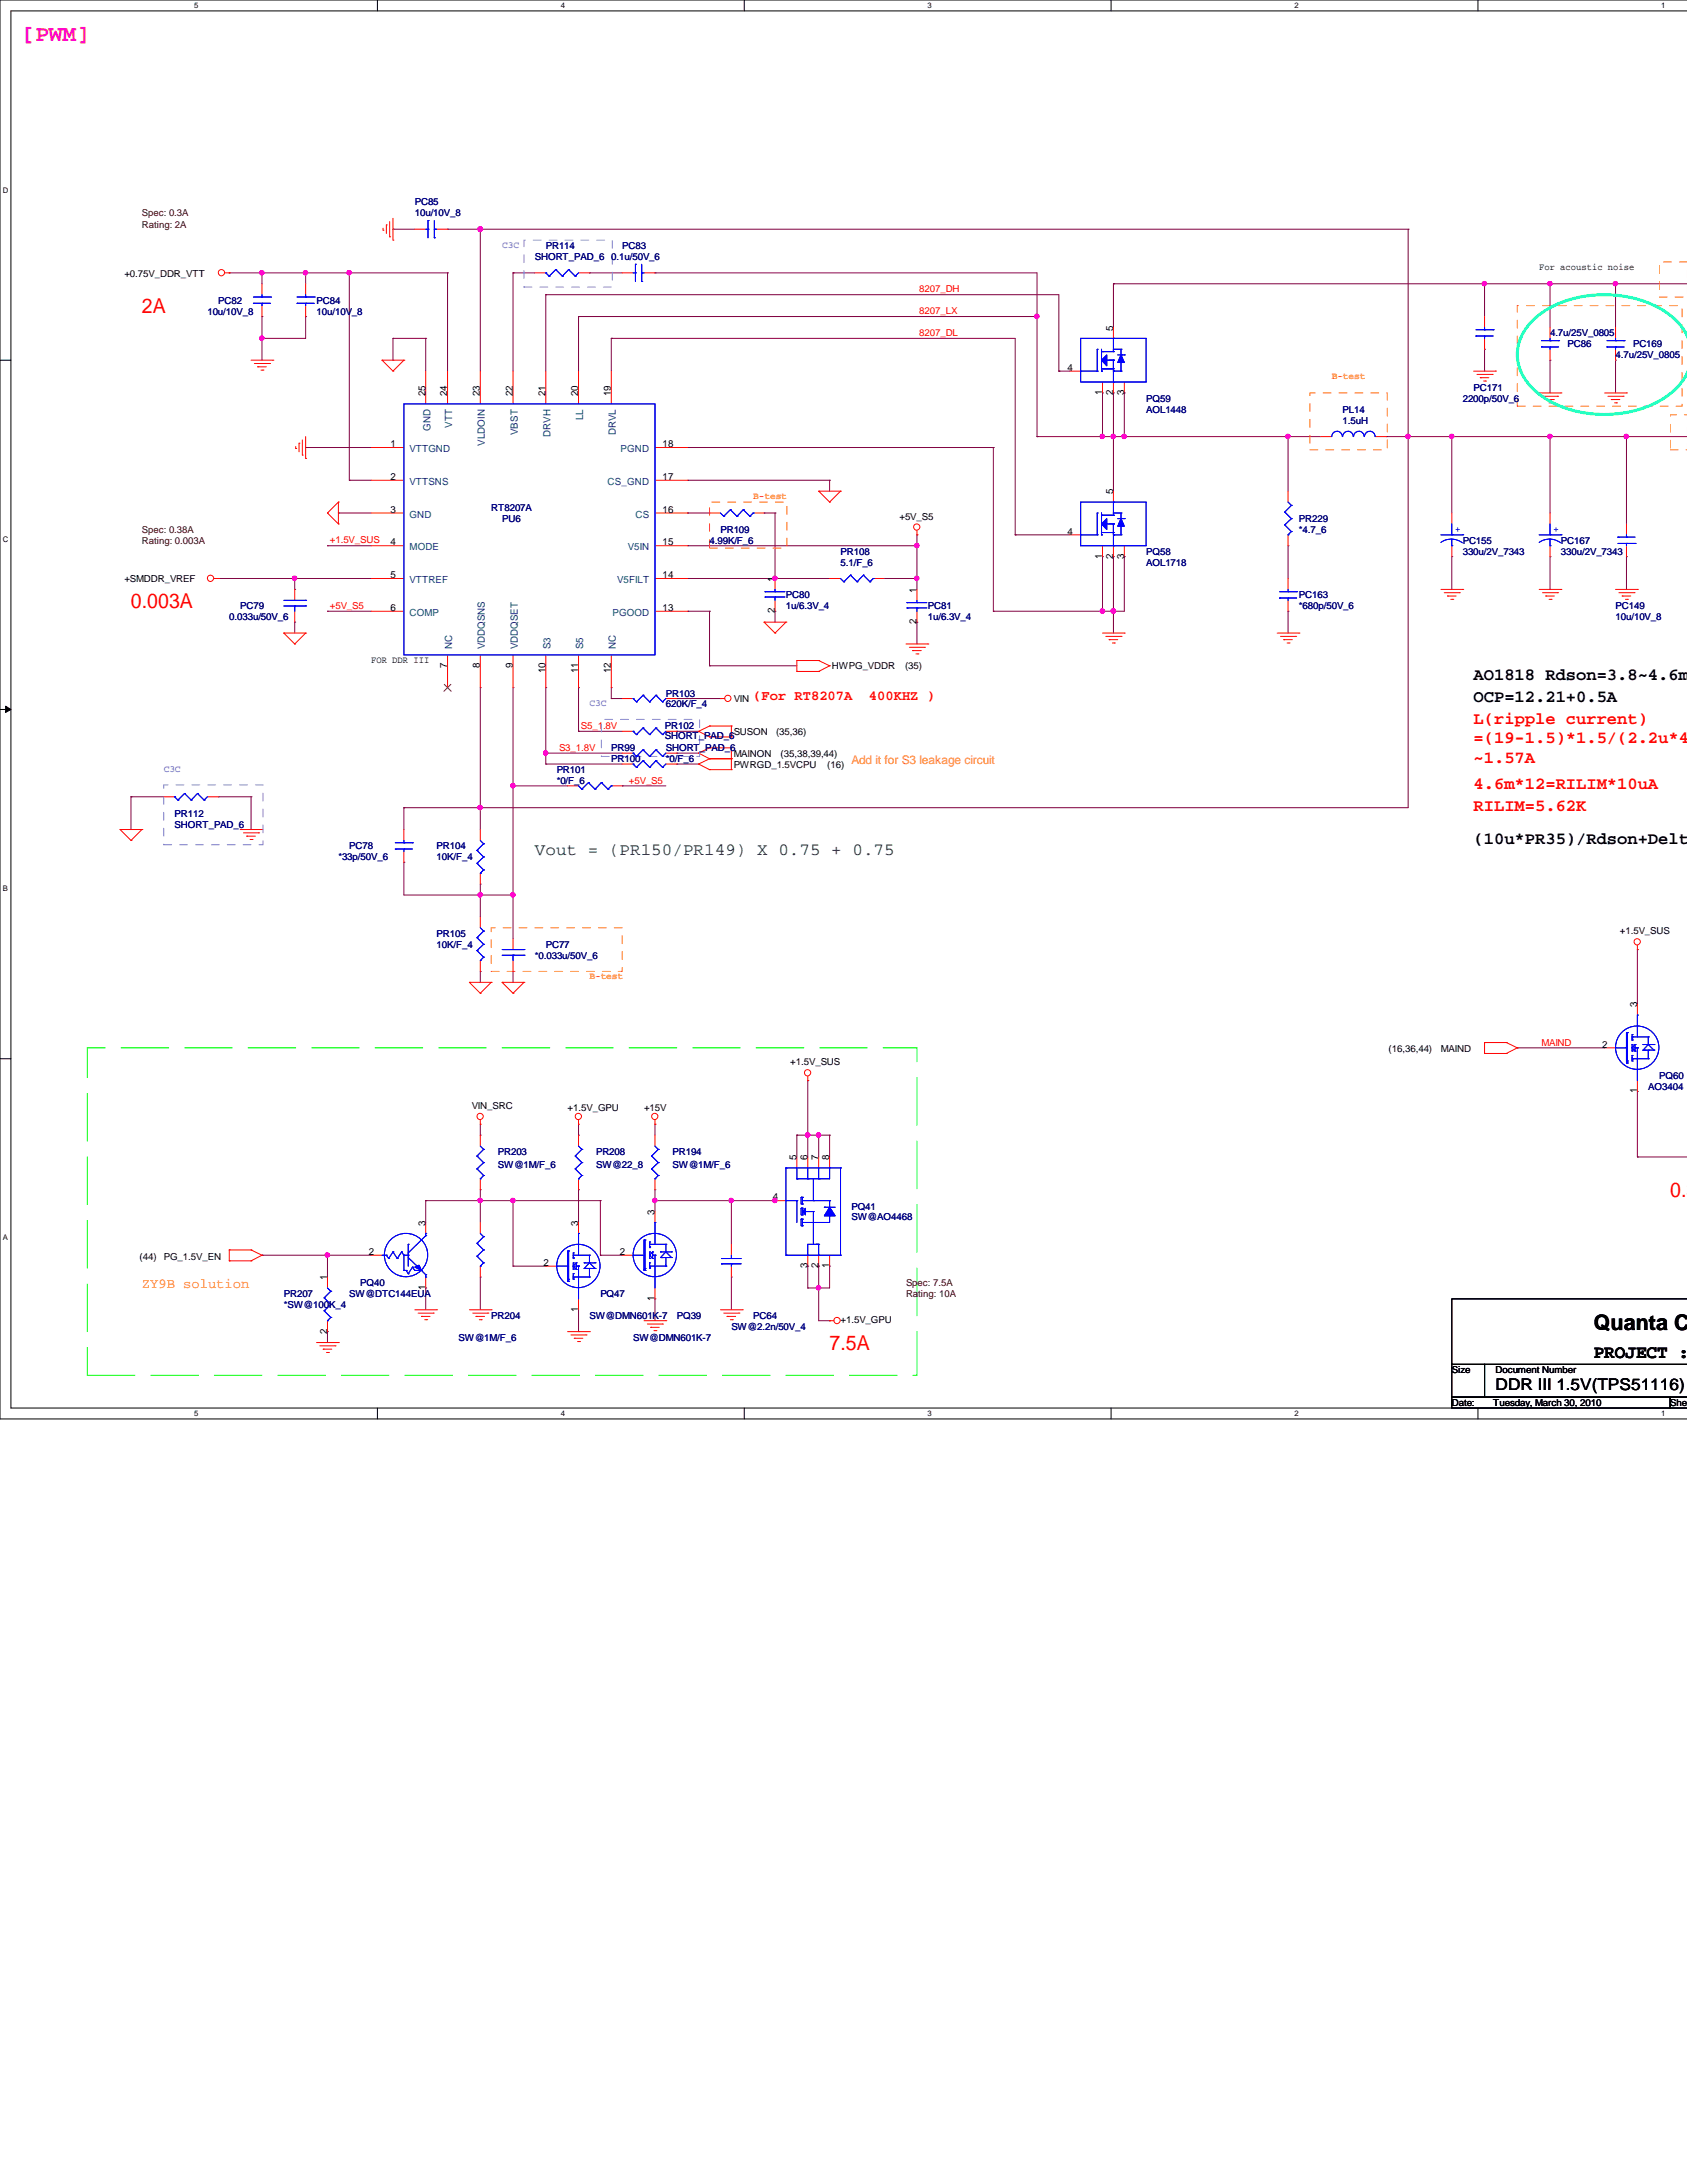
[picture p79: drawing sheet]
<svg xmlns="http://www.w3.org/2000/svg" width="216mm" height="279mm" viewBox="0 0 216 279" stroke-linecap="round" stroke-linejoin="round" font-family="sans-serif">
<defs><g id="words">
<text font-size="2.9" fill="#ff0080" x="2.8" y="5.2">[PWM]</text>
<text font-size="2.8" x="204" y="170.2">Quanta Co</text>
<g font-size="2.6" fill="#f00">
<text x="18.2" y="40.1">2A</text>
<text x="16.8" y="77.8">0.003A</text>
<text x="213.7" y="153.2">0.3</text>
<text x="106.2" y="172.8">7.5A</text>
</g>
<text font-size="2.4" x="204" y="173.8">PROJECT :</text>
<g font-size="2.2">
<text x="188.6" y="87">AO1818 Rdson=3.8~4.6mO</text>
<text x="188.6" y="89.8">OCP=12.21+0.5A</text>
<text x="188.6" y="108">(10u*PR35)/Rdson+Delta</text>
</g>
<g font-size="2.2" fill="#f00">
<text x="188.6" y="92.6">L(ripple current)</text>
<text x="188.6" y="95.1">=(19-1.5)*1.5/(2.2u*40</text>
<text x="188.6" y="101">4.6m*12=RILIM*10uA</text>
<text x="188.6" y="97.6">~1.57A</text>
<text x="188.6" y="103.8">RILIM=5.62K</text>
</g>
<text font-size="2.2" fill="#008000" x="68.5" y="109.4">Vout = (PR150/PR149) X 0.75 + 0.75</text>
<text font-size="2.1" x="191.4" y="177.9">DDR III 1.5V(TPS51116)</text>
<g font-size="1.8" fill="#f00">
<text x="96.4" y="89.5">(For RT8207A</text>
<text x="111.2" y="89.5">400KHZ )</text>
</g>
<text font-size="1.8" fill="#ff8000" x="18.2" y="164.8">ZY9B solution</text>
<text font-size="1.5" fill="#ff8000" x="109" y="97.8">Add it for S3 leakage circuit</text>
<g font-size="1.3">
<text x="136.6" y="47.5">4</text>
<text x="142.5" y="42.3" transform="rotate(-90 142.5 42.3)">5</text>
<text x="54.4" y="50.7" transform="rotate(-90 54.4 50.7)">25</text>
<text x="57.2" y="50.7" transform="rotate(-90 57.2 50.7)">24</text>
<text x="61.4" y="50.7" transform="rotate(-90 61.4 50.7)">23</text>
<text x="65.6" y="50.7" transform="rotate(-90 65.6 50.7)">22</text>
<text x="69.8" y="50.7" transform="rotate(-90 69.8 50.7)">21</text>
<text x="74" y="50.7" transform="rotate(-90 74 50.7)">20</text>
<text x="78.2" y="50.7" transform="rotate(-90 78.2 50.7)">19</text>
<text x="141.1" y="50.5" transform="rotate(-90 141.1 50.5)">1</text>
<text x="142.5" y="50.5" transform="rotate(-90 142.5 50.5)">2</text>
<text x="143.8" y="50.5" transform="rotate(-90 143.8 50.5)">3</text>
<text x="50" y="57.2">1</text>
<text x="84.8" y="57.2">18</text>
<text x="50" y="61.4">2</text>
<text x="50" y="65.6">3</text>
<text x="84.8" y="65.6">16</text>
<text x="84.8" y="61.4">17</text>
<text x="142.5" y="63.3" transform="rotate(-90 142.5 63.3)">5</text>
<text x="50" y="69.8">4</text>
<text x="84.8" y="69.8">15</text>
<text x="136.6" y="68.4">4</text>
<text x="141.1" y="71.5" transform="rotate(-90 141.1 71.5)">1</text>
<text x="142.5" y="71.5" transform="rotate(-90 142.5 71.5)">2</text>
<text x="143.8" y="71.5" transform="rotate(-90 143.8 71.5)">3</text>
<text x="50" y="74">5</text>
<text x="84.8" y="74">14</text>
<text x="99.1" y="74.5" transform="rotate(-90 99.1 74.5)">1</text>
<text x="117.3" y="75.9" transform="rotate(-90 117.3 75.9)">1</text>
<text x="50" y="78.2">6</text>
<text x="84.8" y="78.2">13</text>
<text x="99.1" y="78.5" transform="rotate(-90 99.1 78.5)">2</text>
<text x="117.3" y="79.9" transform="rotate(-90 117.3 79.9)">2</text>
<text x="57.2" y="85.5" transform="rotate(-90 57.2 85.5)">7</text>
<text x="61.4" y="85.5" transform="rotate(-90 61.4 85.5)">8</text>
<text x="65.6" y="85.5" transform="rotate(-90 65.6 85.5)">9</text>
<text x="69.8" y="86.1" transform="rotate(-90 69.8 86.1)">10</text>
<text x="74" y="86.1" transform="rotate(-90 74 86.1)">11</text>
<text x="78.2" y="86.1" transform="rotate(-90 78.2 86.1)">12</text>
<text x="209.5" y="128.9" transform="rotate(-90 209.5 128.9)">3</text>
<text x="205.1" y="134.1">2</text>
<text x="209.5" y="140" transform="rotate(-90 209.5 140)">1</text>
<text x="101.9" y="148.5" transform="rotate(-90 101.9 148.5)">5</text>
<text x="103.3" y="148.5" transform="rotate(-90 103.3 148.5)">6</text>
<text x="104.7" y="148.5" transform="rotate(-90 104.7 148.5)">7</text>
<text x="106.1" y="148.5" transform="rotate(-90 106.1 148.5)">8</text>
<text x="83.8" y="155.5" transform="rotate(-90 83.8 155.5)">3</text>
<text x="98.9" y="153.6">4</text>
<text x="47.2" y="160.6">2</text>
<text x="54.4" y="156.9" transform="rotate(-90 54.4 156.9)">3</text>
<text x="74" y="156.9" transform="rotate(-90 74 156.9)">3</text>
<text x="79.3" y="160.6">2</text>
<text x="41.9" y="163.9" transform="rotate(-90 41.9 163.9)">1</text>
<text x="54.4" y="165.1" transform="rotate(-90 54.4 165.1)">1</text>
<text x="69.6" y="162">2</text>
<text x="74" y="167.9" transform="rotate(-90 74 167.9)">1</text>
<text x="83.8" y="166.5" transform="rotate(-90 83.8 166.5)">1</text>
<text x="103.3" y="162.3" transform="rotate(-90 103.3 162.3)">3</text>
<text x="104.7" y="162.3" transform="rotate(-90 104.7 162.3)">2</text>
<text x="106.1" y="162.3" transform="rotate(-90 106.1 162.3)">1</text>
<text x="41.9" y="170.7" transform="rotate(-90 41.9 170.7)">2</text>
</g>
<g font-size="1.3" fill="#004080">
<text x="74.6" y="53.8" transform="rotate(-90 74.6 53.8)">LL</text>
<text x="52.4" y="57.9">VTTGND</text>
<text x="55.1" y="55.2" transform="rotate(-90 55.1 55.2)">GND</text>
<text x="57.9" y="54.8" transform="rotate(-90 57.9 54.8)">VTT</text>
<text x="62.1" y="57" transform="rotate(-90 62.1 57)">VLDOIN</text>
<text x="66.3" y="55.7" transform="rotate(-90 66.3 55.7)">VBST</text>
<text x="70.4" y="55.9" transform="rotate(-90 70.4 55.9)">DRVH</text>
<text x="78.8" y="55.7" transform="rotate(-90 78.8 55.7)">DRVL</text>
<text x="79.4" y="57.9">PGND</text>
<text x="52.4" y="62.1">VTTSNS</text>
<text x="77.8" y="62.1">CS_GND</text>
<text x="52.4" y="66.3">GND</text>
<text x="52.4" y="70.4">MODE</text>
<text x="80.3" y="70.4">V5IN</text>
<text x="81.3" y="66.3">CS</text>
<text x="52.4" y="74.6">VTTREF</text>
<text x="79" y="74.6">V5FILT</text>
<text x="52.4" y="78.8">COMP</text>
<text x="57.9" y="83.1" transform="rotate(-90 57.9 83.1)">NC</text>
<text x="62.1" y="83.1" transform="rotate(-90 62.1 83.1)">VDDQSNS</text>
<text x="66.3" y="83.1" transform="rotate(-90 66.3 83.1)">VDDQSET</text>
<text x="70.4" y="83.1" transform="rotate(-90 70.4 83.1)">S3</text>
<text x="74.6" y="83.1" transform="rotate(-90 74.6 83.1)">S5</text>
<text x="78.4" y="78.8">PGOOD</text>
<text x="78.8" y="83.1" transform="rotate(-90 78.8 83.1)">NC</text>
</g>
<g font-size="1.2" fill="#400000">
<text x="18.2" y="27.7">Spec: 0.3A</text>
<text x="18.2" y="29.1">Rating: 2A</text>
<text x="18.2" y="68.2">Spec: 0.38A</text>
<text x="18.2" y="69.6">Rating: 0.003A</text>
<text x="116" y="164.6">Spec: 7.5A</text>
<text x="116" y="166">Rating: 10A</text>
</g>
<g font-size="1.2" fill="#000080">
<text x="53.1" y="26.3">PC85</text>
<text x="53.1" y="27.7">10u/10V_8</text>
<text x="68.5" y="33.3">SHORT_PAD_6</text>
<text x="69.8" y="31.9">PR114</text>
<text x="78.2" y="33.3">0.1u/50V_6</text>
<text x="79.6" y="31.9">PC83</text>
<text x="26.5" y="40.3">10u/10V_8</text>
<text x="27.9" y="38.9">PC82</text>
<text x="40.5" y="38.9">PC84</text>
<text x="40.5" y="40.3">10u/10V_8</text>
<text x="198.4" y="43.1">4.7u/25V_0805</text>
<text x="200.6" y="44.5">PC86</text>
<text x="206.8" y="45.8">4.7u/25V_0805</text>
<text x="209" y="44.5">PC169</text>
<text x="146.7" y="51.4">PQ59</text>
<text x="146.7" y="52.8">AOL1448</text>
<text x="171.8" y="52.8">PL14</text>
<text x="187.2" y="51.4">2200p/50V_6</text>
<text x="188.6" y="50">PC171</text>
<text x="171.8" y="54.2">1.5uH</text>
<text x="62.9" y="65.4">RT8207A</text>
<text x="64.3" y="66.8">PU6</text>
<text x="90.8" y="69.6">4.99K/F_6</text>
<text x="92.2" y="68.2">PR109</text>
<text x="107.6" y="71">PR108</text>
<text x="146.7" y="71">PQ58</text>
<text x="166.2" y="66.8">PR229</text>
<text x="166.2" y="68.2">*4.7_6</text>
<text x="187.2" y="69.6">PC155</text>
<text x="187.2" y="71">330u/2V_7343</text>
<text x="199.8" y="69.6">PC167</text>
<text x="199.8" y="71">330u/2V_7343</text>
<text x="30.7" y="78">PC79</text>
<text x="100.6" y="76.6">PC80</text>
<text x="100.6" y="78">1u/6.3V_4</text>
<text x="107.6" y="72.4">5.1/F_6</text>
<text x="118.7" y="78">PC81</text>
<text x="146.7" y="72.4">AOL1718</text>
<text x="166.2" y="76.6">PC163</text>
<text x="166.2" y="78">*680p/50V_6</text>
<text x="206.8" y="78">PC149</text>
<text x="29.3" y="79.4">0.033u/50V_6</text>
<text x="118.7" y="79.4">1u/6.3V_4</text>
<text x="206.8" y="79.4">10u/10V_8</text>
<text x="85.2" y="89.2">PR103</text>
<text x="85.1" y="93.3">PR102</text>
<text x="85.1" y="94.6">SHORT_PAD_6</text>
<text x="85.2" y="90.6">620K/F_4</text>
<text x="71.2" y="98.9">PR101</text>
<text x="71.2" y="100.3">*0/F_6</text>
<text x="78.2" y="97.5">PR100</text>
<text x="78.2" y="96.1">PR99</text>
<text x="85.2" y="97.5">*0/F_6</text>
<text x="85.2" y="96.1">SHORT_PAD_6</text>
<text x="22.4" y="104.5">PR112</text>
<text x="22.4" y="105.9">SHORT_PAD_6</text>
<text x="43.3" y="110.1">*33p/50V_6</text>
<text x="44.7" y="108.7">PC78</text>
<text x="55.9" y="108.7">PR104</text>
<text x="55.9" y="110.1">10K/F_4</text>
<text x="55.9" y="119.9">PR105</text>
<text x="55.9" y="121.3">10K/F_4</text>
<text x="68.5" y="122.7">*0.033u/50V_6</text>
<text x="69.8" y="121.3">PC77</text>
<text x="210.9" y="139.4">AO3404</text>
<text x="212.3" y="138">PQ60</text>
<text x="63.7" y="147.8">PR203</text>
<text x="63.7" y="149.5">SW@1M/F_6</text>
<text x="76.3" y="147.8">PR208</text>
<text x="76.3" y="149.5">SW@22_8</text>
<text x="86.1" y="147.8">PR194</text>
<text x="86.1" y="149.5">SW@1M/F_6</text>
<text x="109" y="154.8">PQ41</text>
<text x="109" y="156.2">SW@AO4468</text>
<text x="36.3" y="166">PR207</text>
<text x="36.3" y="167.4">*SW@100K_4</text>
<text x="44.7" y="166">SW@DTC144EUA</text>
<text x="46.1" y="164.6">PQ40</text>
<text x="76.8" y="166">PQ47</text>
<text x="58.7" y="171.6">SW@1M/F_6</text>
<text x="62.9" y="168.8">PR204</text>
<text x="75.4" y="168.8">SW@DMN601K-7</text>
<text x="81" y="171.6">SW@DMN601K-7</text>
<text x="86.6" y="168.8">PQ39</text>
<text x="93.6" y="170.2">SW@2.2n/50V_4</text>
<text x="96.4" y="168.8">PC64</text>
</g>
<g font-size="1.2">
<text x="15.9" y="35.4">+0.75V_DDR_VTT</text>
<text x="197" y="34.5">For acoustic noise</text>
<text x="115.1" y="66.5">+5V_S5</text>
<text x="15.9" y="74.5">+SMDDR_VREF</text>
<text x="47.5" y="84.8">FOR DDR III</text>
<text x="93.9" y="89.9">VIN</text>
<text x="106.5" y="85.7">HWPG_VDDR</text>
<text x="115.8" y="85.7">(35)</text>
<text x="93.9" y="94.1">SUSON</text>
<text x="99.3" y="94.1">(35,36)</text>
<text x="93.9" y="96.9">MAINON</text>
<text x="93.9" y="98.3">PWRGD_1.5VCPU</text>
<text x="99.9" y="96.9">(35,38,39,44)</text>
<text x="105.9" y="98.3">(16)</text>
<text x="207.3" y="119.6">+1.5V_SUS</text>
<text x="101.1" y="136.4">+1.5V_SUS</text>
<text x="177.7" y="134.7">(16,36,44)</text>
<text x="184.4" y="134.7">MAIND</text>
<text x="60.4" y="141.9">VIN_SRC</text>
<text x="72.6" y="142.2">+1.5V_GPU</text>
<text x="82.4" y="142.2">+15V</text>
<text x="17.9" y="161.2">(44)</text>
<text x="21" y="161.2">PG_1.5V_EN</text>
<text x="107.6" y="169.3">+1.5V_GPU</text>
<text x="185.8" y="175.8">Size</text>
<text x="185.8" y="180">Date:</text>
<text x="191.1" y="180">Tuesday, March 30, 2010</text>
<text x="191.4" y="175.8">Document Number</text>
<text x="213.7" y="180">Sheet</text>
</g>
<g font-size="1.2" fill="#8080ff">
<text x="64.3" y="31.8">C3C</text>
<text x="75.4" y="90.4">C3C</text>
<text x="21" y="98.8">C3C</text>
</g>
<g font-size="1.2" fill="#f00">
<text x="117.6" y="37.4">8207_DH</text>
<text x="117.6" y="40.2">8207_LX</text>
<text x="117.6" y="43">8207_DL</text>
<text x="42.2" y="69.6">+1.5V_SUS</text>
<text x="42.2" y="77.9">+5V_S5</text>
<text x="74.3" y="93.3">S5_1.8V</text>
<text x="71.5" y="96.1">S3_1.8V</text>
<text x="80.5" y="100.3">+5V_S5</text>
<text x="197.3" y="133.8">MAIND</text>
</g>
<g font-size="1.2" fill="#ff8000">
<text x="170.4" y="48.5">B-test</text>
<text x="96.4" y="63.9">B-test</text>
<text x="75.4" y="125.3">B-test</text>
</g>
<g font-size="1.2" fill="#00f">
<text x="186.2" y="68.1">+</text>
<text x="198.8" y="68.1">+</text>
</g>
<g font-size="1">
<text x="24.8" y="1.1">5</text>
<text x="71.8" y="1.1">4</text>
<text x="118.7" y="1.1">3</text>
<text x="165.7" y="1.1">2</text>
<text x="212.6" y="1.1">1</text>
<text x=".4" y="24.6">D</text>
<text x=".4" y="69.3">C</text>
<text x=".4" y="114">B</text>
<text x=".4" y="158.8">A</text>
<text x="24.8" y="181.3">5</text>
<text x="71.8" y="181.3">4</text>
<text x="118.7" y="181.3">3</text>
<text x="165.7" y="181.3">2</text>
<text x="212.6" y="181.3">1</text>
</g>
</g></defs>
<path d="M215.9 0h-215.9v181.6h215.9M215.9 1.4h-214.5v178.8h214.5" fill="none" stroke="#000" stroke-width=".13"/>
<g fill="#fff">
<path d="M24.8 .2h.6v1.1h-.6z"/>
<path d="M24.8 180.4h.6v1.1h-.6z"/>
</g>
<path d="M48.3 0v1.4M48.3 180.2v1.4" fill="none" stroke="#000" stroke-width=".13"/>
<g fill="#fff">
<path d="M71.8 .2h.5v1.1h-.5z"/>
<path d="M71.8 180.4h.5v1.1h-.5z"/>
</g>
<path d="M95.2 0v1.4M95.2 180.2v1.4" fill="none" stroke="#000" stroke-width=".13"/>
<g fill="#fff">
<path d="M118.7 .2h.6v1.1h-.6z"/>
<path d="M118.7 180.4h.6v1.1h-.6z"/>
</g>
<path d="M142.2 0v1.4M142.2 180.2v1.4" fill="none" stroke="#000" stroke-width=".13"/>
<g fill="#fff">
<path d="M165.7 .2h.5v1.1h-.5z"/>
<path d="M165.7 180.4h.5v1.1h-.5z"/>
</g>
<path d="M189.1 0v1.4M189.1 180.2v1.4" fill="none" stroke="#000" stroke-width=".13"/>
<g fill="#fff">
<path d="M212.6 .2h.5v1.1h-.5z"/>
<path d="M212.6 180.4h.5v1.1h-.5z"/>
<path d="M.4 23.7h.7v1.1h-.7z"/>
<path d="M.4 68.5h.7v1.1h-.7z"/>
</g>
<path d="M0 46.1h1.4" fill="none" stroke="#000" stroke-width=".13"/>
<path d="M.4 113.2h.6v1.1h-.6z" fill="#fff"/>
<path d="M0 90.8h1.4M.7 90.4l.7 .4-.7 .4z" fill="none" stroke="#000" stroke-width=".13"/>
<path d="M.7 90.4l.7 .4-.7 .4z" fill="#000"/>
<path d="M.4 157.9h.6v1.1h-.6z" fill="#fff"/>
<path d="M0 135.5h1.4" fill="none" stroke="#000" stroke-width=".13"/>
<path d="M142.5 36.3h.1M142.5 36.3h47.5M78.2 88h.1M78.2 88v1.4M61.5 103.4h.1M61.5 113.2h.1M61.5 103.4v2.8M61.5 113.2v1.4" fill="none" stroke="#800040" stroke-width=".13"/>
<circle cx="61.4" cy="114.5" r=".29" fill="#f0f"/>
<circle cx="61.4" cy="114.5" r=".29" fill="none" stroke="#f0f" stroke-width=".13"/>
<path d="M61.5 103.4h.1M61.5 103.4h118.7" fill="none" stroke="#800040" stroke-width=".13"/>
<circle cx="61.4" cy="103.4" r=".29" fill="#f0f"/>
<circle cx="61.4" cy="103.4" r=".29" fill="none" stroke="#f0f" stroke-width=".13"/>
<path d="M29.3 34.9h.1M29.3 34.9h9.8M33.5 34.9h.1M61.5 114.6h4.2M65.7 114.6h.1" fill="none" stroke="#800040" stroke-width=".13"/>
<circle cx="33.5" cy="34.9" r=".29" fill="#f0f"/>
<circle cx="33.5" cy="34.9" r=".29" fill="none" stroke="#f0f" stroke-width=".13"/>
<g fill="none" stroke="#800040" stroke-width=".13">
<path d="M33.5 34.9h.1M33.5 34.9v1.4M39.1 34.9h.1M39.1 34.9v1.4M44.7 34.9h.1M44.7 34.9h12.6M57.3 29.3h.1M57.3 29.3h4.2M61.5 29.3h.1M61.5 29.3v18.2M33.5 43.3h.1M33.5 40.5h.1"/>
<path d="M33.5 40.5v5.6M39.1 40.5h.1M39.1 40.5v2.8M88 69.9h.1M88 69.9h29.3M61.5 124.3h.1M61.5 124.3v1.4"/>
</g>
<circle cx="61.4" cy="29.3" r=".29" fill="#f0f"/>
<circle cx="61.4" cy="29.3" r=".29" fill="none" stroke="#f0f" stroke-width=".13"/>
<path d="M44.7 34.9h.1M44.7 34.9v26.6M57.3 34.9h.1M57.3 34.9v12.6M65.7 34.9h.1M65.7 34.9v12.6M39.1 57.3h.1M39.1 57.3h8.4M44.7 61.5h.1M44.7 61.5h2.8M97.8 65.7h.1M97.8 65.7h1.4" fill="none" stroke="#800040" stroke-width=".13"/>
<circle cx="44.7" cy="34.9" r=".29" fill="#f0f"/>
<circle cx="44.7" cy="34.9" r=".29" fill="none" stroke="#f0f" stroke-width=".13"/>
<path d="M39.1 34.9h.1M39.1 34.9h5.6" fill="none" stroke="#800040" stroke-width=".13"/>
<circle cx="39.1" cy="34.9" r=".29" fill="#f0f"/>
<circle cx="39.1" cy="34.9" r=".29" fill="none" stroke="#f0f" stroke-width=".13"/>
<path d="M69.8 37.7h.1M69.8 37.7v9.8M69.8 37.7h65.7v9.8M74 40.5h.1M74 40.5v7M74 40.5h58.7M135.5 47.5h.1M88 78.2h.1M88 78.2h2.8M117.3 79.6h.1M117.3 79.6v2.8" fill="none" stroke="#800040" stroke-width=".13"/>
<circle cx="132.7" cy="40.5" r=".29" fill="#f0f"/>
<circle cx="132.7" cy="40.5" r=".29" fill="none" stroke="#f0f" stroke-width=".13"/>
<path d="M132.7 34.9v5.6M33.5 43.3h.1M33.5 43.3h5.6M54.5 43.3h.1M54.5 43.3v4.2M132.7 40.5h.1M43.3 65.7h.1M43.3 65.7h4.2M99.2 78.2h.1M99.2 78.2v1.4" fill="none" stroke="#800040" stroke-width=".13"/>
<circle cx="33.5" cy="43.3" r=".29" fill="#f0f"/>
<circle cx="33.5" cy="43.3" r=".29" fill="none" stroke="#f0f" stroke-width=".13"/>
<path d="M78.2 43.3h.1M78.2 43.3v4.2M78.2 43.3h51.7v25.2M88 57.3h.1M88 57.3h39.1M129.9 68.5h.1M129.9 68.5h7M69.8 88h.1M69.8 88v8.4M74 88h.1M74 88v5.6" fill="none" stroke="#800040" stroke-width=".13"/>
<circle cx="69.8" cy="96.4" r=".29" fill="#f0f"/>
<circle cx="69.8" cy="96.4" r=".29" fill="none" stroke="#f0f" stroke-width=".13"/>
<path d="M50.3 29.3h.1M50.3 29.3h2.8M190 36.3h.1M190 36.3v4.2M127.1 57.3h.1M127.1 57.3v20.9M164.8 55.9h.1M164.8 55.9h4.2" fill="none" stroke="#800040" stroke-width=".13"/>
<circle cx="164.8" cy="55.9" r=".29" fill="#f0f"/>
<circle cx="164.8" cy="55.9" r=".29" fill="none" stroke="#f0f" stroke-width=".13"/>
<path d="M83.8 34.9h.1M83.8 34.9h48.9M190 36.3h.1M190 36.3h8.4M90.8 78.2h.1M90.8 78.2v7M90.8 85.2h.1M90.8 85.2h11.2" fill="none" stroke="#800040" stroke-width=".13"/>
<circle cx="190" cy="36.3" r=".29" fill="#f0f"/>
<circle cx="190" cy="36.3" r=".29" fill="none" stroke="#f0f" stroke-width=".13"/>
<path d="M177.4 55.9h.1M177.4 55.9h8.4M180.2 55.9h.1M180.2 55.9v47.5" fill="none" stroke="#800040" stroke-width=".13"/>
<circle cx="180.2" cy="55.9" r=".29" fill="#f0f"/>
<circle cx="180.2" cy="55.9" r=".29" fill="none" stroke="#f0f" stroke-width=".13"/>
<path d="M208.2 55.9h.1M208.2 55.9v11.2M69.8 96.4h.1M69.8 96.4h9.8M74 93.6h.1M74 93.6h5.6M86.6 96.4h.1M86.6 96.4h2.8" fill="none" stroke="#800040" stroke-width=".13"/>
<circle cx="208.1" cy="55.9" r=".29" fill="#f0f"/>
<circle cx="208.1" cy="55.9" r=".29" fill="none" stroke="#f0f" stroke-width=".13"/>
<g fill="none" stroke="#800040" stroke-width=".13">
<path d="M61.5 29.3h.1M61.5 29.3h118.7M65.7 34.9h.1M65.7 34.9h2.8M75.4 34.9h.1M75.4 34.9h4.2M180.2 29.3h.1M180.2 29.3v26.6M198.4 36.3h.1M198.4 36.3v5.6M206.8 36.3h.1M206.8 36.3v5.6"/>
<path d="M185.8 55.9h.1M185.8 55.9v9.8M190 44.7h.1M190 44.7v2.8M198.4 46.1h.1M198.4 46.1v4.2M206.8 46.1h.1M206.8 46.1v4.2M185.8 71.2h.1M185.8 71.2v4.2M208.2 71.2h.1M208.2 71.2v4.2"/>
</g>
<circle cx="61.4" cy="29.3" r=".29" fill="#f0f"/>
<circle cx="61.4" cy="29.3" r=".29" fill="none" stroke="#f0f" stroke-width=".13"/>
<path d="M127.1 78.2h.1M141.1 71.2h.1M141.1 71.2v7h-14M142.5 71.2h.1M142.5 71.2v7" fill="none" stroke="#800040" stroke-width=".13"/>
<circle cx="142.5" cy="78.2" r=".29" fill="#f0f"/>
<circle cx="142.5" cy="78.2" r=".29" fill="none" stroke="#f0f" stroke-width=".13"/>
<path d="M142.5 78.2h.1M142.5 78.2v2.8" fill="none" stroke="#800040" stroke-width=".13"/>
<circle cx="142.5" cy="78.2" r=".29" fill="#f0f"/>
<circle cx="142.5" cy="78.2" r=".29" fill="none" stroke="#f0f" stroke-width=".13"/>
<path d="M141.1 55.9h.1M141.1 55.9h1.4" fill="none" stroke="#800040" stroke-width=".13"/>
<circle cx="141.1" cy="55.9" r=".29" fill="#f0f"/>
<circle cx="141.1" cy="55.9" r=".29" fill="none" stroke="#f0f" stroke-width=".13"/>
<g fill="none" stroke="#800040" stroke-width=".13">
<path d="M142.5 36.3h.1M142.5 36.3v5.6M132.7 55.9h.1M135.5 47.5h.1M135.5 47.5h1.4M141.1 50.3h.1M141.1 50.3v5.6h-8.4M142.5 55.9h.1M142.5 50.3h.1M142.5 50.3v12.6M143.9 50.3h.1M143.9 50.3v5.6"/>
<path d="M198.4 55.9h.1M198.4 55.9h9.8"/>
</g>
<circle cx="198.3" cy="55.9" r=".29" fill="#f0f"/>
<circle cx="198.3" cy="55.9" r=".29" fill="none" stroke="#f0f" stroke-width=".13"/>
<g fill="none" stroke="#800040" stroke-width=".13">
<path d="M132.7 55.9h.1M132.7 40.5v15.4M27.9 74h.1M27.9 74h9.8M37.7 79.6h.1M37.7 79.6v1.4M41.9 69.9h.1M41.9 78.2h.1M41.9 69.9h5.6M41.9 78.2h5.6M88 61.5h.1M88 65.7h.1"/>
<path d="M88 74h.1M88 61.5h18.2M88 65.7h2.8M88 74h18.2M99.2 74h.1M143.9 71.2h.1M143.9 71.2v7M164.8 69.9h.1M164.8 78.2h.1M164.8 69.9v4.1M164.8 78.2v2.8M78.2 89.4h.1"/>
<path d="M78.2 89.4h1.4M86.6 89.4h.1M86.6 93.6h.1M86.6 89.4h5.6M86.6 93.6h2.8M61.5 114.6h.1M61.5 114.6v2.7"/>
</g>
<circle cx="99.2" cy="74" r=".29" fill="#f0f"/>
<circle cx="99.2" cy="74" r=".29" fill="none" stroke="#f0f" stroke-width=".13"/>
<path d="M117.3 74h.1M117.3 74v1.4" fill="none" stroke="#800040" stroke-width=".13"/>
<circle cx="117.3" cy="74" r=".29" fill="#f0f"/>
<circle cx="117.3" cy="74" r=".29" fill="none" stroke="#f0f" stroke-width=".13"/>
<path d="M198.4 36.3h.1M198.4 36.3h8.4M51.7 103.4h.1M51.7 103.4h9.8M194.2 134.1h.1M194.2 134.1h11.2M209.5 121.5h.1M209.5 121.5v7M209.5 148.1h.1M209.5 148.1h6.4" fill="none" stroke="#800040" stroke-width=".13"/>
<circle cx="198.3" cy="36.3" r=".29" fill="#f0f"/>
<circle cx="198.3" cy="36.3" r=".29" fill="none" stroke="#f0f" stroke-width=".13"/>
<path d="M142.5 55.9h.1M142.5 55.9h1.4" fill="none" stroke="#800040" stroke-width=".13"/>
<circle cx="142.5" cy="55.9" r=".29" fill="#f0f"/>
<circle cx="142.5" cy="55.9" r=".29" fill="none" stroke="#f0f" stroke-width=".13"/>
<path d="M141.1 78.2h.1M141.1 78.2h1.4" fill="none" stroke="#800040" stroke-width=".13"/>
<circle cx="141.1" cy="78.2" r=".29" fill="#f0f"/>
<circle cx="141.1" cy="78.2" r=".29" fill="none" stroke="#f0f" stroke-width=".13"/>
<path d="M143.9 55.9h.1M143.9 55.9h20.9M142.5 78.2h.1M142.5 78.2h1.4" fill="none" stroke="#800040" stroke-width=".13"/>
<circle cx="143.9" cy="55.9" r=".29" fill="#f0f"/>
<circle cx="143.9" cy="55.9" r=".29" fill="none" stroke="#f0f" stroke-width=".13"/>
<path d="M164.8 55.9h.1M164.8 55.9v7M51.7 103.4h.1M51.7 110.4h.1M51.7 103.4v2.8M51.7 110.4v4.2h9.8M61.5 114.6h.1M65.7 100.6h.1M65.7 100.6v14M209.5 139.7h.1M209.5 139.7v8.4" fill="none" stroke="#800040" stroke-width=".13"/>
<circle cx="65.6" cy="100.6" r=".29" fill="#f0f"/>
<circle cx="65.6" cy="100.6" r=".29" fill="none" stroke="#f0f" stroke-width=".13"/>
<path d="M206.8 36.3h9.1" fill="none" stroke="#800040" stroke-width=".13"/>
<circle cx="206.7" cy="36.3" r=".29" fill="#f0f"/>
<circle cx="206.7" cy="36.3" r=".29" fill="none" stroke="#f0f" stroke-width=".13"/>
<g fill="none" stroke="#800040" stroke-width=".13">
<path d="M185.8 55.9h.1M185.8 55.9h12.6M198.4 55.9h.1M198.4 55.9v9.8M208.2 55.9h.1M208.2 55.9h7.7M198.4 71.2h.1M198.4 71.2v4.2M61.5 88h.1M61.5 88v15.4M65.7 88h.1M65.7 88v12.6"/>
<path d="M65.7 100.6h.1M65.7 100.6h6.9M79.6 100.6h.1M79.6 100.6h5.6"/>
</g>
<circle cx="185.8" cy="55.9" r=".29" fill="#f0f"/>
<circle cx="185.8" cy="55.9" r=".29" fill="none" stroke="#f0f" stroke-width=".13"/>
<g fill="none" stroke="#800040" stroke-width=".13">
<path d="M50.3 43.3h.1M50.3 46.1h.1M50.3 43.3h4.2M50.3 43.3v2.8M106.2 61.5h.1M106.2 61.5v1.4M16.8 102h.1M16.8 102h4.2M16.8 102v4.2M27.9 102h.1M27.9 102h4.2M32.1 102h.1"/>
<path d="M32.1 102v4.2M102 145.3h.1M102 145.3v2.8M102 145.3h1.4M104.8 145.3h.1M104.8 145.3h1.4M104.8 145.3v2.8M106.2 145.3h.1M106.2 145.3v2.8"/>
</g>
<circle cx="104.7" cy="145.3" r=".29" fill="#f0f"/>
<circle cx="104.7" cy="145.3" r=".29" fill="none" stroke="#f0f" stroke-width=".13"/>
<path d="M41.9 170.4h.1M41.9 160.7h.1M41.9 160.7v2.7M41.9 170.4v1.4" fill="none" stroke="#800040" stroke-width=".13"/>
<circle cx="41.9" cy="160.6" r=".29" fill="#f0f"/>
<circle cx="41.9" cy="160.6" r=".29" fill="none" stroke="#f0f" stroke-width=".13"/>
<g fill="none" stroke="#800040" stroke-width=".13">
<path d="M54.5 153.7h.1M54.5 153.7v2.8M54.5 153.7h7M61.5 152.3h.1M61.5 153.7h.1M61.5 152.3v4.2M65.7 153.7h.1M65.7 153.7h11.1M83.8 143.9h.1M83.8 153.7h.1M83.8 143.9v1.4M83.8 153.7v1.4"/>
<path d="M93.6 153.7h.1M93.6 153.7h5.6M41.9 160.7h.1M41.9 160.7h5.6M54.5 164.8h.1M54.5 164.8v2.8M61.5 163.4h.1M61.5 163.4v4.2M76.8 160.7h.1M76.8 160.7h2.8"/>
</g>
<circle cx="99.2" cy="153.6" r=".29" fill="#f0f"/>
<circle cx="99.2" cy="153.6" r=".29" fill="none" stroke="#f0f" stroke-width=".13"/>
<circle cx="93.6" cy="153.6" r=".29" fill="#f0f"/>
<circle cx="93.6" cy="153.6" r=".29" fill="none" stroke="#f0f" stroke-width=".13"/>
<path d="M61.5 145.3h.1M61.5 143.9v1.4M76.8 153.7h.1M76.8 153.7v7M93.6 153.7h.1M93.6 153.7v5.6M103.4 145.3h.1M103.4 145.3v2.8M93.6 163.4h.1M93.6 163.4v4.2" fill="none" stroke="#800040" stroke-width=".13"/>
<circle cx="103.3" cy="145.3" r=".29" fill="#f0f"/>
<circle cx="103.3" cy="145.3" r=".29" fill="none" stroke="#f0f" stroke-width=".13"/>
<path d="M103.4 145.3h.1M103.4 145.3h1.4M103.4 162.1h.1M103.4 164.8h.1M103.4 162.1v2.7M104.8 164.8h.1M106.2 162.1h.1M106.2 162.1v2.7h-2.8" fill="none" stroke="#800040" stroke-width=".13"/>
<circle cx="103.3" cy="145.3" r=".29" fill="#f0f"/>
<circle cx="103.3" cy="145.3" r=".29" fill="none" stroke="#f0f" stroke-width=".13"/>
<path d="M103.4 138.3h.1M103.4 138.3v7M104.8 162.1h.1M104.8 164.8h.1M104.8 162.1v6.9h1.4M106.2 169h.1" fill="none" stroke="#800040" stroke-width=".13"/>
<circle cx="104.7" cy="164.8" r=".29" fill="#f0f"/>
<circle cx="104.7" cy="164.8" r=".29" fill="none" stroke="#f0f" stroke-width=".13"/>
<path d="M37.7 74h9.8M47.5 74h.1M99.2 65.7h.1M99.2 65.7v8.3M117.3 68.5h.1M117.3 68.5v1.4M33.5 160.7h.1M33.5 160.7h8.4" fill="none" stroke="#800040" stroke-width=".13"/>
<circle cx="37.7" cy="74" r=".29" fill="#f0f"/>
<circle cx="37.7" cy="74" r=".29" fill="none" stroke="#f0f" stroke-width=".13"/>
<path d="M37.7 75.4h.1M37.7 74v1.4M113.2 74h.1M113.2 74h4.1M117.3 74h.1M117.3 69.9v4.1" fill="none" stroke="#800040" stroke-width=".13"/>
<circle cx="117.3" cy="69.8" r=".29" fill="#f0f"/>
<circle cx="117.3" cy="69.8" r=".29" fill="none" stroke="#f0f" stroke-width=".13"/>
<path d="M69.8 97.8h.1M69.8 96.4h.1M69.8 97.8h9.8M69.8 96.4v1.4M86.6 97.8h.1M86.6 97.8h2.8M65.7 114.6h.1M65.7 114.6v5.5" fill="none" stroke="#800040" stroke-width=".13"/>
<circle cx="65.6" cy="114.5" r=".29" fill="#f0f"/>
<circle cx="65.6" cy="114.5" r=".29" fill="none" stroke="#f0f" stroke-width=".13"/>
<path d="M65.7 124.3h.1M65.7 124.3v1.4M65.7 153.7v8.4M65.7 162.1h.1M83.8 166.2h.1M83.8 166.2v2.8" fill="none" stroke="#800040" stroke-width=".13"/>
<circle cx="65.6" cy="153.6" r=".29" fill="#f0f"/>
<circle cx="65.6" cy="153.6" r=".29" fill="none" stroke="#f0f" stroke-width=".13"/>
<path d="M61.5 153.7h.1M61.5 153.7h4.2M65.7 162.1h4.1M69.8 162.1h.1" fill="none" stroke="#800040" stroke-width=".13"/>
<circle cx="61.4" cy="153.6" r=".29" fill="#f0f"/>
<circle cx="61.4" cy="153.6" r=".29" fill="none" stroke="#f0f" stroke-width=".13"/>
<path d="M74 152.3h.1M74 145.3h.1M74 143.9v1.4M74 152.3v4.2M83.8 152.3h.1M83.8 153.7h.1M83.8 152.3v1.4M83.8 153.7h9.8M74 170.4h.1M74 167.6v2.8" fill="none" stroke="#800040" stroke-width=".13"/>
<circle cx="83.8" cy="153.6" r=".29" fill="#f0f"/>
<circle cx="83.8" cy="153.6" r=".29" fill="none" stroke="#f0f" stroke-width=".13"/>
<g fill="none" stroke="#f00" stroke-width=".13">
<path d="M28.8 34.9h.5M29.3 34.9h.1M39.1 36.3v1.4M39.1 39.1v1.4M49 29.5h.1M49 29.2v.3M49.4 28.8h.1M49.4 28.8v1.1M49.9 30.3h.1M49.9 28.4v1.9M50.3 30.7h.1M50.3 27.9v2.8"/>
<path d="M68.5 34.9h1.3M74 34.9h1.4M32.1 46.1h2.8M32.6 46.5h1.9M33 46.9h.1M33 46.9h1.1M33.4 47.4h.3M33.7 47.4h.1M34.5 46.5h.1M34.9 46.1h.1M37.8 57.4h.1M37.8 57.2v.2"/>
<path d="M38.3 56.7h.1M38.3 56.7v1.1M38.7 58.3h.1M38.7 56.3v2M39.1 58.7h.1M39.1 55.9v2.8M48.9 46.1h.1M48.9 46.1h2.8M48.9 46.1l1.4 1.4M50.3 47.5h.1M51.7 46.1h.1M51.7 46.1l-1.4 1.4"/>
<path d="M136.9 47.5h1.4M141.1 48.9v1.4M142.5 41.9v1.4M142.5 48.9v1.4M143.9 48.9v1.4M188.6 47.5h2.8M189 47.9h2M189.4 48.3h.1M189.4 48.3h1.1M189.9 48.8h.2M190 40.5v1.4M190 43.3v1.4"/>
<path d="M190.1 48.8h.1M191 47.9h.1M191.4 47.5h.1M197 50.3h2.8M197.4 50.7h1.9M197.8 51.1h.1M197.8 51.1h1.1M198.2 51.6h.3M198.5 51.6h.1M199.3 50.7h.1M199.8 50.3h.1M205.4 50.3h2.8"/>
<path d="M205.8 50.7h1.9M206.2 51.1h.1M206.2 51.1h1.1M206.6 51.6h.3M206.9 51.6h.1M207.7 50.7h.1M208.2 50.3h.1M27.4 74h.5M27.9 74h.1M37.7 75.4v1.4M37.7 78.2v1.4M41.9 65.7h.1"/>
<path d="M41.9 65.7l1.4 1.4M43.3 67.1h.1M43.3 64.3h.1M43.3 64.3v2.8M43.3 64.3l-1.4 1.4M97.8 79.6h.1M97.8 79.6h2.8M97.8 79.6l1.4 1.4M99.2 74v1.4M99.2 76.8v1.4M100.6 79.6h.1M100.6 79.6l-1.4 1.4"/>
<path d="M104.8 62.9h.1M104.8 62.9h2.8M104.8 62.9l1.4 1.4M106.2 64.3h.1M106.2 74h1.4M107.6 62.9h.1M107.6 62.9l-1.4 1.4M111.8 74h1.4M117.3 68.5h.1M117.3 67.9v.6M164.8 62.9v1.4M164.8 68.5v1.4"/>
<path d="M164.8 74v1.4M164.8 76.8v1.4M184.4 75.4h2.8M184.8 75.9h2M185.3 76.3h.1M185.3 76.3h1.1M185.7 76.7h.2M185.8 65.7v1.4M185.8 69.9v1.3M185.9 76.7h.1M186.8 75.9h.1M187.2 75.4h.1"/>
<path d="M197 75.4h2.8M197.4 75.9h1.9M197.8 76.3h.1M197.8 76.3h1.1M198.2 76.7h.3M198.4 65.7v1.4M198.4 69.9v1.3M198.5 76.7h.1M199.3 75.9h.1M199.8 75.4h.1M206.8 75.4h2.7M207.2 75.9h1.9"/>
<path d="M207.6 76.3h.1M207.6 76.3h1.1M208 76.7h.3M208.2 67.1v1.4M208.2 69.9v1.3M208.3 76.7h.1M209.1 75.9h.1M209.5 75.4h.1M36.3 81h.1M36.3 81h2.8M36.3 81l1.4 1.4M37.7 82.4h.1"/>
<path d="M39.1 81h.1M39.1 81l-1.4 1.4M79.6 97.8h1.4M79.6 93.6h1.4M85.2 97.8h1.4M85.2 93.6h1.4M89.4 96.4h.1M89.4 93.6h.1M89.4 97.8h.1M89.4 96.4l1.4 .7M89.4 93.6l1.4 .7M89.4 97.8l1.4 .7"/>
<path d="M90.8 95.7h.1M90.8 97.1h.1M90.8 94.3h.1M90.8 92.9h.1M90.8 98.5h.1M90.8 95.7l-1.4 .7M90.8 95.7h2.8M90.8 97.1h2.8M90.8 94.3h2.8M90.8 92.9l-1.4 .7M90.8 92.9h2.8M90.8 97.1l-1.4 .7"/>
<path d="M90.8 98.5h2.8M92.2 89.4h.1M92.2 89.4h.6M93.6 95.7h.1M93.6 97.1h.1M93.6 92.9h.1M93.6 94.3h.1M93.6 98.5h.1M93.6 92.9v1.4M93.6 95.7v2.8M99.2 81h.1M102 84.5h.1"/>
<path d="M102 85.9h.1M102 85.9h2.8M102 84.5h2.8M102 84.5v1.4M104.8 85.9h.1M104.8 84.5h.1M104.8 84.5l1.4 .7M106.2 85.2h.1M106.2 85.2l-1.4 .7M116 82.4h2.7M116.4 82.8h1.9M116.8 83.3h.1"/>
<path d="M116.8 83.3h1.1M117.2 83.7h.3M117.5 83.7h.1M118.3 82.8h.1M118.7 82.4h.1M141.1 81h2.8M141.5 81.4h2M141.9 81.9h.1M141.9 81.9h1.1M142.4 82.3h.2M142.6 82.3h.1M143.5 81.4h.1"/>
<path d="M143.9 81h.1M163.4 81h2.8M163.9 81.4h1.9M164.3 81.9h.1M164.3 81.9h1.1M164.7 82.3h.3M165 82.3h.1M165.8 81.4h.1M166.2 81h.1M15.4 106.2h.1M15.4 106.2h2.8M15.4 106.2l1.4 1.4"/>
<path d="M16.8 107.6h.1M18.2 106.2h.1M18.2 106.2l-1.4 1.4M21 102h1.4M26.5 102h1.4M30.7 106.2h2.8M31.2 106.6h1.9M31.6 107h.1M31.6 107h1.1M32 107.4h.3M32.3 107.4h.1M33.1 106.6h.1"/>
<path d="M33.5 106.2h.1M60.1 125.7h.1M60.1 125.7h2.8M60.1 125.7l1.4 1.4M61.5 127.1h.1M62.9 125.7h.1M62.9 125.7l-1.4 1.4M64.3 125.7h.1M64.3 125.7h2.8M64.3 125.7l1.4 1.4M65.7 127.1h.1M65.7 120.1v1.4"/>
<path d="M65.7 122.9v1.4M67.1 125.7h.1M67.1 125.7l-1.4 1.4M103.4 138.3h.1M103.4 137.8v.5M190 134.8h.1M190 133.4h.1M190 133.4h2.8M190 134.8h2.8M190 133.4v1.4M192.8 133.4h.1M192.8 134.8h.1"/>
<path d="M192.8 133.4l1.4 .7M194.2 134.1h.1M194.2 134.1l-1.4 .7M209.5 121.5h.1M209.5 121v.5M29.3 160h.1M29.3 160h2.8M29.3 160v1.4M32.1 160h.1M32.1 160l1.4 .7M61.5 143.9h.1M61.5 143.3v.6"/>
<path d="M74 143.9h.1M74 143.3v.6M74 156.5v1.4M83.8 143.9h.1M83.8 143.3v.6M83.8 155.1v1.4M93.6 159.3v1.4M29.3 161.4h.1M29.3 161.4h2.8M32.1 161.4h.1M33.5 160.7h.1M33.5 160.7l-1.4 .7"/>
<path d="M40.5 171.8h2.8M40.9 172.3h2M41.4 172.7h.1M41.4 172.7h1.1M41.8 173.1h.2M41.9 163.4v1.4M41.9 169v1.4M42 173.1h.1M42.9 172.3h.1M43.3 171.8h.1M53.1 167.6h2.8M53.5 168.1h2"/>
<path d="M53.9 168.5h.1M53.9 168.5h1.1M54.4 168.9h.2M54.6 168.9h.1M55.5 168.1h.1M55.9 167.6h.1M60.1 167.6h2.8M60.5 168.1h1.9M60.9 168.5h.1M60.9 168.5h1.1M61.3 168.9h.3M61.6 168.9h.1"/>
<path d="M62.4 168.1h.1M62.9 167.6h.1M69.8 162.1h1.4M72.6 170.4h2.8M73.1 170.9h1.9M73.5 171.3h.1M73.5 171.3h1.1M73.9 171.7h.3M74 166.2v1.4M74.2 171.7h.1M75 170.9h.1M75.4 170.4h.1"/>
<path d="M79.6 160.7h1.4M82.4 169h2.8M82.8 169.5h2M83.3 169.9h.1M83.3 169.9h1.1M83.7 170.3h.2M83.8 164.8v1.4M83.9 170.3h.1M84.8 169.5h.1M85.2 169h.1M92.2 167.6h2.8M92.6 168.1h2"/>
<path d="M93 168.5h.1M93 168.5h1.1M93.5 168.9h.2M93.6 162.1v1.3M93.7 168.9h.1M94.6 168.1h.1M95 167.6h.1M106.2 169h.1M106.2 169h.5"/>
<circle cx="28.3" cy="34.9" r=".4"/>
<circle cx="26.9" cy="74" r=".4"/>
<circle cx="117.3" cy="67.5" r=".4"/>
<circle cx="93.2" cy="89.4" r=".4"/>
<circle cx="103.4" cy="137.3" r=".4"/>
<circle cx="209.5" cy="120.5" r=".4"/>
<circle cx="61.4" cy="142.9" r=".4"/>
<circle cx="74" cy="142.9" r=".4"/>
<circle cx="83.8" cy="142.9" r=".4"/>
<circle cx="107.1" cy="169" r=".4"/>
</g>
<path d="M185.8 174.6h4.2v4.2h-4.2zM185.8 178.8h27.9v1.4h-27.9zM215.9 166.2h-30.1v8.4h30.1h-25.9v4.2h25.9h-2.2v1.4h2.2" fill="none" stroke="#000" stroke-width=".13"/>
<path d="M11.2 134.1h106.1v41.9h-106.1z" fill="none" stroke="#0f0" stroke-width=".13" stroke-dasharray="6.1 2"/>
<path d="M194.2 39.1h21.1v12.9h-21.1zM212.3 38h3.6M215.9 33.5h-3.6v4.5M167.6 50.3h9.9v7.3h-9.9zM213.7 57.6h2.2M215.9 53.1h-2.2v4.5M90.8 64.3h9.9v5.8h-9.9zM62.9 118.7h16.7v5.6h-16.7z" fill="none" stroke="#ff8000" stroke-width=".13" stroke-dasharray="1 1 1 1 1 1 1 1"/>
<path d="M67.1 30.7h11.3v6h-11.3zM77 92.1h12.5v4.7h-12.5zM21 100.5h12.7v7.6h-12.7z" fill="none" stroke="#8080ff" stroke-width=".13" stroke-dasharray="1 1 1 1 1 1 1 1"/>
<path d="M215.9 43.1a8.8 8.8 0 0 0-5.3-4.5 15.3 15.3 0 0 0-12.7 1.1 7.1 7.1 0 0 0-3.7 5.7 6.5 6.5 0 0 0 2.8 5.1 14.8 14.8 0 0 0 13.6 1.6 9.3 9.3 0 0 0 5.3-4.4" fill="none" stroke="#0ff" stroke-width=".38"/>
<g fill="none" stroke="#00f" stroke-width=".13">
<path d="M38 38.8h.1M38 38h2.2M38 38.8h2.2M39.1 38.8h.1M39.1 38h.1M39.1 37.7v.3M39.1 38.8v.3M40.2 38h.1M69.8 34.9h.1M69.8 34.9l.5 .4M70.3 35.3h.1M71.1 34.5h.1"/>
<path d="M71.1 34.5l.9 .8M71.1 34.5l-.8 .8M72 35.3h.1M72.8 34.5h.1M72.8 34.5l.8 .8M72.8 34.5l-.8 .8M73.6 35.3h.1M74 34.9l-.4 .4M188.9 43h.1M188.9 42.2h2.2M188.9 43h2.2M190 43h.1"/>
<path d="M190 42.2h.1M190 41.9v.3M190 43v.3M191.1 42.2h.1M36.3 76.8h2.8M36.3 77.6h2.8M37.7 77.6h.1M37.7 77.6v.6M39.1 76.8h.1M39.1 77.6h.1M97.9 76.4h.1M97.9 75.7h.1"/>
<path d="M97.9 75.7h2.6M97.9 76.4h2.6M99.2 75.7h.1M99.2 76.4h.1M99.2 75.4v.3M99.2 76.4v.4M107.6 74l.4 .5M108 74.5h.1M108.8 73.6h.1M108.8 73.6l-.8 .9M108.8 73.6l.9 .9M109.7 74.5h.1"/>
<path d="M110.5 73.6h.1M110.5 73.6l-.8 .9M110.5 73.6l.8 .9M111.3 74.5h.1M111.8 74h.1M111.8 74l-.5 .5M163.7 76.5h.1M163.7 76.5h2.2M163.7 75.7h2.2M164.4 65.5h.1M164.4 67.2h.1M164.4 65.5l.9 .9"/>
<path d="M164.4 67.2l.9 .8M164.8 75.7h.1M164.8 76.5h.1M164.8 68.5h.1M164.8 75.4v.3M164.8 76.5v.3M164.8 64.3l.5 .4M165.3 64.7h.1M165.3 66.4h.1M165.3 68h.1M165.3 64.7l-.9 .8M165.3 66.4l-.9 .8"/>
<path d="M165.3 68l-.5 .5M165.9 75.7h.1M184.4 68.5h2.8M185.8 69.9h.1M185.8 68.5h.1M185.8 69a2.38 2.38 0 0 1 1.4 .5M185.8 69a2.15 2.15 0 0 0-1.4 .4M185.8 67.1v1.4M185.8 69v.9M187.2 68.5h.1M197 68.5h2.8M198.4 69.9h.1"/>
<path d="M198.4 68.5h.1M198.4 69a2.38 2.38 0 0 1 1.3 .5M198.4 69h-.1a2.15 2.15 0 0 0-1.3 .4M198.4 67.1v1.4M198.4 69v.9M199.8 68.5h.1M207.1 68.7h.1M207.1 69.6h2.2M207.1 68.7h2.2M208.2 68.7h.1M208.2 69.6h.1M208.2 68.5v.2"/>
<path d="M208.2 69.6v.3M209.3 69.6h.1M81 97.8h.1M81 93.6h.1M81 97.8l.4 .4M81 93.6l.4 .4M81.4 98.2h.1M81.4 94h.1M82.3 97.4h.1M82.3 93.2h.1M82.3 97.4l.8 .8M82.3 97.4l-.9 .8"/>
<path d="M82.3 93.2l.8 .8M82.3 93.2l-.9 .8M83.1 98.2h.1M83.1 94h.1M83.9 97.4h.1M83.9 93.2h.1M83.9 97.4l.9 .8M83.9 97.4l-.8 .8M83.9 93.2l.9 .8M83.9 93.2l-.8 .8M84.8 98.2h.1M84.8 94h.1"/>
<path d="M85.2 97.8l-.4 .4M85.2 93.6l-.4 .4M22.4 102h.1M22.4 102l.4 .4M22.8 102.4h.1M23.6 101.6h.1M23.6 101.6l.9 .8M23.6 101.6l-.8 .8M24.5 102.4h.1M25.3 101.6h.1M25.3 101.6l.8 .8M25.3 101.6l-.8 .8"/>
<path d="M26.1 102.4h.1M26.5 102l-.4 .4M64.3 121.5h2.8M64.3 122.3h2.8M65.7 122.3h.1M65.7 122.3v.6M67.1 121.5h.1M67.1 122.3h.1M74 157.9h.1M74 157.9v2.8M82.5 158.7h.1M82.5 158.7h-.1v3.9"/>
<path d="M82.5 158.7v3.9M83.1 159.3h.1M83.1 159h.1M83.1 159.6h.1M83.1 159.7h.1M83.1 159.3h2.1M83.1 159v.7M83.8 156.5h.1M83.8 156.5v2.8M85.2 159.3h.1M85.2 159.3v.9M41.5 166.1h.1"/>
<path d="M41.5 167.8h.1M41.5 166.1l.8 .9M41.5 167.8l.8 .8M41.9 169h.1M41.9 164.8l.4 .5M42.3 165.3h.1M42.3 167h.1M42.3 168.6h.1M42.3 165.3l-.8 .8M42.3 167l-.8 .8M42.3 168.6l-.4 .4M71.2 162.1h1.4"/>
<path d="M72.6 163.9h.1M72.6 162.1h.1M72.6 164h.1M72.6 164h.2M72.8 160.1h.1M72.8 163.7h.1M72.8 164h.1M72.8 160.1h-.2v3.9M72.8 160.1v3.9M73.4 160.7h.1M73.4 162.1h.1M73.4 161.6h.1"/>
<path d="M73.4 162.5h.1M73.4 163h.1M73.4 163.6h.1M73.4 160.4h.1M73.4 161h.1M73.4 161.1h.1M73.4 163.4h.1M73.4 163.7h.1M73.4 160.7h2M73.4 162.1l.2 .2M73.4 160.4v.7M73.4 161.6v.9"/>
<path d="M73.4 163v.7M73.4 163.4h2M73.6 162.3h.1M73.6 162.3l.1 .2M73.7 162.5h.1M73.7 161.6h.1M73.7 162.1h.1M73.7 162.1h.3M73.7 161.6l-.3 .5M73.7 161.6v.9M74 162.1h.1M74 162.1v4.1"/>
<path d="M74.8 162.3h.1M74.8 161.6h.1M74.8 162.3h1.4M74.8 161.6h1.4M74.9 162.3h.1M75 162.3h.1M75.4 162.3h.1M75.4 160.7h.1M75.4 161.6h.1M75.4 163.4h.1M75.4 160.7v.9M75.4 162.3v1.1"/>
<path d="M75.4 161.6l.8 .7M75.4 161.6l-.6 .7M76.2 162.3h.1M76.2 161.6h.1M81 160.7h1.4M82.4 162.5h.1M82.4 160.7h.1M82.4 162.6h.1M82.5 162.3h.1M82.5 162.6h.1M83.1 160.7h.1M83.1 160.2h.1"/>
<path d="M83.1 161.1h.1M83.1 161.6h.1M83.1 162.2h.1M83.1 162.1h.1M83.1 162.3h.1M83.1 162.1h2.1M83.1 160.7l.3 .3M83.1 160.2v.9M83.1 161.6v.7M83.4 161h.1M83.4 161l.1 .1M83.5 161.1h.1"/>
<path d="M83.5 160.2h.1M83.5 160.7h.1M83.5 160.7h.3M83.5 160.2l-.4 .5M83.5 160.2v.9M83.8 160.7h.1M83.8 160.7v4.1M84.5 161h.1M84.5 160.2h.1M84.5 161h1.4M84.5 160.2h1.4M84.7 161h.1"/>
<path d="M84.8 161h.1M85.2 161h.1M85.2 160.2h.1M85.2 162.1h.1M85.2 161v1.1M85.2 160.2l.7 .8M85.2 160.2l-.7 .8M85.9 161h.1M85.9 160.2h.1M92.3 161.1h.1M92.3 161.8h.1M92.3 161.1h2.6"/>
<path d="M92.3 161.8h2.6M93.6 161.8h.1M93.6 161.1h.1M93.6 160.7v.4M93.6 161.8v.3"/>
<circle cx="74" cy="162" r="2.77"/>
<circle cx="83.8" cy="160.6" r="2.77"/>
</g>
<path d="M141.6 45.4v1.4l-.6-.7z" fill="#00f"/>
<path d="M141.6 45.4v1.4l-.6-.7z" fill="none" stroke="#00f" stroke-width=".13"/>
<path d="M143.5 45.4l.4 1h-.9z" fill="#00f"/>
<g fill="none" stroke="#00f" stroke-width=".13">
<path d="M138.3 43.3h8.4v5.6h-8.4zM138.3 47.5h2.1M140.4 47.5h.1M140.4 44.7h.1M140.4 44.7v2.8M141 47.5h.1M141 45h.1M141 44.7v2.8M141 45h1.5M141 47.2h1.5M141.1 45h.1M141.6 46.1h.9"/>
<path d="M142.4 47.2h.1M142.5 45h.1M142.5 46.1h.1M142.5 47.5h.1M142.5 47.2h.1M142.5 43.3h.1M142.5 48.9h.1M142.5 43.3v1.7M142.5 46.1v2.8M142.5 47.5h1M142.5 44.7h1M143 45.4h.9"/>
<path d="M143.5 45.4l.4 1h-.9zM143.5 44.7h.1M143.5 45.4h.1M143.5 47.5h.1M143.5 44.7v.7M143.5 46.4v1.1M143.9 45.4h.1"/>
</g>
<path d="M141.6 45.4v1.4l-.6-.7z" fill="#00f"/>
<path d="M141.6 45.4v1.4l-.6-.7z" fill="none" stroke="#00f" stroke-width=".13"/>
<path d="M143.5 45.4l.4 1h-.9z" fill="#00f"/>
<g fill="none" stroke="#00f" stroke-width=".13">
<path d="M138.3 43.3h8.4v5.6h-8.4zM138.3 47.5h2.1M140.4 47.5h.1M140.4 44.7h.1M140.4 44.7v2.8M141 47.5h.1M141 45h.1M141 44.7v2.8M141 45h1.5M141 47.2h1.5M141.1 45h.1M141.6 46.1h.9"/>
<path d="M142.4 47.2h.1M142.5 45h.1M142.5 46.1h.1M142.5 47.5h.1M142.5 47.2h.1M142.5 43.3h.1M142.5 48.9h.1M142.5 43.3v1.7M142.5 46.1v2.8M142.5 47.5h1M142.5 44.7h1M143 45.4h.9"/>
<path d="M143.5 45.4l.4 1h-.9zM143.5 44.7h.1M143.5 45.4h.1M143.5 47.5h.1M143.5 44.7v.7M143.5 46.4v1.1M143.9 45.4h.1"/>
</g>
<path d="M136.9 68.5h1.4M141.1 69.9v1.3M142.5 62.9v1.4M142.5 69.9v1.3M143.9 69.9v1.3" fill="none" stroke="#f00" stroke-width=".13"/>
<path d="M141.6 66.4v1.4l-.6-.7z" fill="#00f"/>
<path d="M141.6 66.4v1.4l-.6-.7z" fill="none" stroke="#00f" stroke-width=".13"/>
<path d="M143.5 66.4l.4 1h-.9z" fill="#00f"/>
<g fill="none" stroke="#00f" stroke-width=".13">
<path d="M138.3 64.3h8.4v5.6h-8.4zM138.3 68.5h2.1M140.4 68.5h.1M140.4 65.7h.1M140.4 65.7v2.8M141 68.5h.1M141 66h.1M141 65.7v2.8M141 66h1.5M141 68.2h1.5M141.1 66h.1M141.6 67.1h.9"/>
<path d="M142.4 68.2h.1M142.5 66h.1M142.5 67.1h.1M142.5 68.5h.1M142.5 68.2h.1M142.5 64.3h.1M142.5 69.9h.1M142.5 64.3v1.7M142.5 67.1v2.8M142.5 68.5h1M142.5 65.7h1M143 66.4h.9"/>
<path d="M143.5 66.4l.4 1h-.9zM143.5 65.7h.1M143.5 66.4h.1M143.5 68.5h.1M143.5 65.7v.7M143.5 67.4v1.1M143.9 66.4h.1"/>
</g>
<path d="M141.6 66.4v1.4l-.6-.7z" fill="#00f"/>
<path d="M141.6 66.4v1.4l-.6-.7z" fill="none" stroke="#00f" stroke-width=".13"/>
<path d="M143.5 66.4l.4 1h-.9z" fill="#00f"/>
<g fill="none" stroke="#00f" stroke-width=".13">
<path d="M54.5 29.3h.3M54.8 28.2h.1M54.8 29.3h.1M54.8 28.2v2.2M55.6 29.3h.1M55.6 30.4h.1M55.6 29.3h.3M55.6 28.2v2.2M51.7 51.7h32.1v32.1h-32.1zM197.3 44.4h.1M197.3 44.4h2.2M197.3 43.6h2.2"/>
<path d="M198.4 43.6h.1M198.4 44.4h.1M198.4 43.3v.3M198.4 44.4v.3M199.5 43.6h.1M205.7 44.4h.1M205.7 44.4h2.2M205.7 43.6h2.2M206.8 43.6h.1M206.8 44.4h.1M206.8 43.3v.3M206.8 44.4v.3"/>
<path d="M207.9 43.6h.1M138.3 64.3h8.4v5.6h-8.4zM138.3 68.5h2.1M140.4 68.5h.1M140.4 65.7h.1M140.4 65.7v2.8M141 68.5h.1M141 66h.1M141 65.7v2.8M141 66h1.5M141 68.2h1.5M141.1 66h.1"/>
<path d="M141.6 67.1h.9M142.4 68.2h.1M142.5 66h.1M142.5 67.1h.1M142.5 68.5h.1M142.5 68.2h.1M142.5 64.3h.1M142.5 69.9h.1M142.5 64.3v1.7M142.5 67.1v2.8M142.5 68.5h1M142.5 65.7h1"/>
<path d="M143 66.4h.9M143.5 66.4l.4 1h-.9zM143.5 65.7h.1M143.5 66.4h.1M143.5 68.5h.1M143.5 65.7v.7M143.5 67.4v1.1M143.9 66.4h.1M81 89.4h.1M81 89.4l.4 .4M81.4 89.8h.1M82.3 89h.1"/>
<path d="M82.3 89l.8 .8M82.3 89l-.9 .8M83.1 89.8h.1M83.9 89h.1M83.9 89l.9 .8M83.9 89l-.8 .8M84.8 89.8h.1M85.2 89.4l-.4 .4M61.5 118.7l.4 .5M61.9 119.2h.1M61.9 119.2l-.9 .8M61 120h.1"/>
<path d="M61 121.7h.1M61 120l.9 .9M61 121.7l.9 .8M61.5 122.9h.1M61.9 120.9h.1M61.9 122.5h.1M61.9 120.9l-.9 .8M61.9 122.5l-.4 .4M73.6 148h.1M73.6 149.6h.1M73.6 148l.9 .8M73.6 149.6l.9 .9"/>
<path d="M74 150.9h.1M74 146.7l.5 .4M74.5 147.1h.1M74.5 148.8h.1M74.5 150.5h.1M74.5 147.1l-.9 .9M74.5 148.8l-.9 .8M74.5 150.5l-.5 .4"/>
</g>
<g fill="none" stroke="#f00" stroke-width=".13">
<path d="M53.1 29.3h1.4M55.9 29.3h1.4M47.5 57.3h4.2M54.5 47.5v4.2M57.3 47.5v4.2M61.5 47.5v4.2M65.7 47.5v4.2M69.8 47.5v4.2M74 47.5v4.2M78.2 47.5v4.2M83.8 57.3h4.2M198.4 41.9v1.4"/>
<path d="M198.4 44.7v1.4M206.8 41.9v1.4M206.8 44.7v1.4M47.5 61.5h4.2M47.5 65.7h4.2M47.5 69.9h4.2M47.5 74h4.2M47.5 78.2h4.2M83.8 61.5h4.2M83.8 65.7h4.2M83.8 69.9h4.2M83.8 74h4.2"/>
<path d="M83.8 78.2h4.2M57.3 83.8v4.2M61.5 83.8v4.2M65.7 83.8v4.2M69.8 83.8v4.2M74 83.8v4.2M78.2 83.8v4.2M79.6 89.4h1.4M85.2 89.4h1.4M61.5 117.3v1.4M61.5 122.9v1.4M54.5 156.5v1.4"/>
<path d="M74 145.3v1.4M74 150.9v1.4M47.5 160.7h1.4M54.5 163.4v1.4"/>
</g>
<path d="M56.9 87.6l.8 .9M57.7 87.6l-.9 .9" fill="none" stroke="#804000" stroke-width=".13"/>
<path d="M53.1 162.2l.5-.3 .3 .7z" fill="#00f"/>
<g fill="none" stroke="#00f" stroke-width=".13">
<path d="M52.2 159.3h.1M52.2 159.3v2.8M54.5 158.2h.1M54.5 157.9h.1M54.5 157.9v.3M54.5 158.2l-2.3 2.2M48.9 160.7h.5M49.4 160.7h.1M49.4 160.7l.3 .4M49.7 161.1h.1M50.3 160.2h.1M50.3 160.2l-.6 .9"/>
<path d="M50.3 160.2l.5 .9M50.8 161.1h.1M51.4 160.2h.1M51.4 160.2l-.6 .9M51.4 160.2l.3 .5M51.7 160.7h.1M51.7 162.6h.1M51.7 160.7h.5M51.7 160.7v1.9M51.7 162.6h.3M52 162.6h.1M52 162.6l.2 .4"/>
<path d="M52.2 160.7h.1M52.2 163h.1M52.2 161l1.2 1.1M52.8 162.2h.1M52.8 162.2l.3 .4M52.8 162.2l-.6 .8M53.1 162.2l.5-.3 .3 .7zM53.1 162.6h.1M53.1 162.6h.8M53.4 162.1h.1M53.9 162.6h.1M53.9 162.6l.6 .6"/>
<path d="M54.5 163.4h.1M54.5 163.2h.1M54.5 163.2v.2"/>
<circle cx="52" cy="160.6" r="2.77"/>
</g>
<path d="M53.1 162.2l.5-.3 .3 .7z" fill="#00f"/>
<g fill="none" stroke="#00f" stroke-width=".13">
<path d="M81 34.9h.3M81.3 34.9h.1M81.3 33.8h.1M81.3 33.8v2.2M82.1 36h.1M82.1 34.9h.1M82.1 34.9h.3M82.1 33.8v2.2M170.4 55.9a.68 .68 0 0 1 .7-.7 .68 .68 0 0 1 .7 .7M171.8 55.9a.68 .68 0 0 1 .7-.7 .68 .68 0 0 1 .7 .7M173.2 55.9a.68 .68 0 0 1 .7-.7 .68 .68 0 0 1 .7 .7M174.6 55.9a.68 .68 0 0 1 .7-.7 .68 .68 0 0 1 .7 .7"/>
<path d="M50.6 108.7h.1M50.6 108.7h2.2M50.6 107.9h2.2M51.7 107.9h.1M51.7 108.7h.1M51.7 107.6v.3M51.7 108.7v.3M52.8 107.9h.1M74 100.6l.5 .4M74.5 101h.1M75.3 100.2h.1M75.3 100.2l-.8 .8"/>
<path d="M75.3 100.2l.9 .8M76.2 101h.1M77 100.2h.1M77 100.2l-.8 .8M77 100.2l.8 .8M77.8 101h.1M78.2 100.6h.1M78.2 100.6l-.4 .4M206.8 134.1h1.4M208.2 135.9h.1M208.2 134.1h.1M208.2 136.1h.1"/>
<path d="M208.3 132.2h.1M208.3 135.8h.1M208.3 136.1h.1M208.3 132.2h-.1v3.9M208.3 132.2v3.9M208.9 132.7h.1M208.9 134.1h.1M208.9 133.7h.1M208.9 134.5h.1M208.9 135.1h.1M208.9 135.6h.1M208.9 132.4h.1"/>
<path d="M208.9 133h.1M208.9 133.1h.1M208.9 135.5h.1M208.9 135.8h.1M208.9 132.7h2M208.9 134.1l.2 .3M208.9 132.4v.7M208.9 133.7v.8M208.9 135.1v.7M208.9 135.5h2M209.1 134.4h.1M209.1 134.4l.2 .1"/>
<path d="M209.3 134.5h.1M209.3 133.7h.1M209.3 134.1h.1M209.3 134.1h.2M209.3 133.7l-.4 .4M209.3 133.7v.8M209.5 134.1h.1M209.5 129.9h.1M209.5 129.9v2.8M209.5 134.1v4.2M210.3 134.4h.1M210.3 133.7h.1"/>
<path d="M210.3 134.4h1.4M210.3 133.7h1.4M210.4 134.4h.1M210.5 134.4h.1M210.9 134.4h.1M210.9 132.7h.1M210.9 133.7h.1M210.9 135.5h.1M210.9 132.7v1M210.9 134.4v1.1M210.9 133.7l.8 .7M210.9 133.7l-.6 .7"/>
<path d="M211.7 134.4h.1M211.7 133.7h.1M52.2 159.3h.1M52.2 159.3v2.8M54.5 158.2h.1M54.5 157.9h.1M54.5 157.9v.3M54.5 158.2l-2.3 2.2M61 148h.1M61 149.6h.1M61 148l.9 .8M61 149.6l.9 .9"/>
<path d="M61.5 150.9h.1M61.5 146.7l.4 .4M61.9 147.1h.1M61.9 148.8h.1M61.9 150.5h.1M61.9 147.1l-.9 .9M61.9 148.8l-.9 .8M61.9 150.5l-.4 .4M48.9 160.7h.5M49.4 160.7h.1M49.4 160.7l.3 .4M49.7 161.1h.1"/>
<path d="M50.3 160.2h.1M50.3 160.2l-.6 .9M50.3 160.2l.5 .9M50.8 161.1h.1M51.4 160.2h.1M51.4 160.2l-.6 .9M51.4 160.2l.3 .5M51.7 160.7h.1M51.7 162.6h.1M51.7 160.7h.5M51.7 160.7v1.9M51.7 162.6h.3"/>
<path d="M52 162.6h.1M52 162.6l.2 .4M52.2 160.7h.1M52.2 163h.1M52.2 161l1.2 1.1M52.8 162.2h.1M52.8 162.2l.3 .4M52.8 162.2l-.6 .8M53.1 162.2l.5-.3 .3 .7zM53.1 162.6h.1M53.1 162.6h.8M53.4 162.1h.1"/>
<path d="M53.9 162.6h.1M53.9 162.6l.6 .6M54.5 163.4h.1M54.5 163.2h.1M54.5 163.2v.2"/>
<circle cx="209.5" cy="134.1" r="2.77"/>
<circle cx="52" cy="160.6" r="2.77"/>
</g>
<g fill="none" stroke="#f00" stroke-width=".13">
<path d="M79.6 34.9h1.4M82.4 34.9h1.4M169 55.9h1.4M176 55.9h1.4M51.7 106.2v1.4M51.7 109v1.4M72.6 100.6h1.4M78.2 100.6h1.4M205.4 134.1h1.4M209.5 128.5v1.4M209.5 138.3v1.4M61.5 145.3v1.4"/>
<path d="M61.5 150.9v1.4M99.2 153.7h1.4M102 148.1v1.4M103.4 148.1v1.4M104.8 148.1v1.4M106.2 148.1v1.4M103.4 160.7v1.4M104.8 160.7v1.4M106.2 160.7v1.4"/>
</g>
<path d="M106.2 154.5l.7 1.1h-1.4z" fill="#00f"/>
<path d="M106.2 154.5l.7 1.1h-1.4z" fill="none" stroke="#00f" stroke-width=".13"/>
<path d="M103.1 154.6v.9l-.4-.4z" fill="#00f"/>
<g fill="none" stroke="#00f" stroke-width=".13">
<path d="M100.6 153.7h.1M100.6 149.5h.1M100.6 153.7h1.4M100.6 149.5h7M100.6 149.5v11.2M102 153.7h.1M102 150.9h.1M102 149.5v1.4M102 153.7v2.8M102.5 156h.1M102.5 154.6h.1M102.5 153.2h.1"/>
<path d="M102.5 153.2v.9h.2M102.5 154.6v.9h.2M102.5 156v.9h.2M102.5 156h.2M102.5 154.6h.2M102.5 153.2h.2M102.7 156.9h.1M102.7 156h.1M102.7 155.5h.1M102.7 154.6h.1M102.7 154.1h.1M102.7 153.2h.1"/>
<path d="M102.7 156.5h.1M102.7 153.7h3.5M102.7 153.2v.9M102.7 154.6v.9M102.7 156v.9M103.1 154.6v.9l-.4-.4zM103.1 155.1h.1M103.1 155.1h1M103.4 150.9h.1M103.4 149.5v1.4M104.1 153.7h.1M104.1 156.5h.1"/>
<path d="M104.1 155.1h.1M104.1 150.9v2.8M104.1 155.1v4.2M104.5 159.3h.1M104.6 159.3h.1M104.8 150.9h.1M104.8 159.3h.1M104.8 159.3h-1.4v1.4M104.8 149.5v1.4M104.8 159.3v1.4M105.5 154.5h.1M105.5 154.5h1.4"/>
<path d="M106.2 155.6h.1M106.2 153.7h.1M106.2 149.5h.1M106.2 149.5v1.4h-4.2M106.2 153.7v.8M106.2 155.6v.9h-3.5M107.6 149.5h.1M107.6 149.5v11.2M100.6 160.7h.1M100.6 160.7h7M103.4 160.7h.1M104.8 160.7h.1"/>
<path d="M107.6 160.7h.1"/>
</g>
<path d="M106.2 154.5l.7 1.1h-1.4z" fill="#00f"/>
<path d="M106.2 154.5l.7 1.1h-1.4z" fill="none" stroke="#00f" stroke-width=".13"/>
<path d="M103.1 154.6v.9l-.4-.4z" fill="#00f"/>
<g fill="none" stroke="#00f" stroke-width=".13">
<path d="M32.4 38.8h.1M32.4 38h2.2M32.4 38.8h2.2M33.5 38.8h.1M33.5 38h.1M33.5 37.7v.3M33.5 38.8v.3M34.6 38h.1M92.2 65.7l.4 .4M92.6 66.1h.1M93.5 65.2h.1M93.5 65.2l-.9 .9"/>
<path d="M93.5 65.2l.8 .9M94.3 66.1h.1M95.1 65.2h.1M95.1 65.2l-.8 .9M95.1 65.2l.9 .9M96 66.1h.1M96.4 65.7h.1M96.4 65.7l-.4 .4M116.1 77.8h.1M116.1 77.1h.1M116.1 77.8h2.5M116.1 77.1h2.5"/>
<path d="M117.3 77.1h.1M117.3 77.8h.1M117.3 76.8v.3M117.3 77.8v.4M81 96.4h.1M81 96.4l.4 .4M81.4 96.8h.1M82.3 96h.1M82.3 96l.8 .8M82.3 96l-.9 .8M83.1 96.8h.1M83.9 96h.1"/>
<path d="M83.9 96l.9 .8M83.9 96l-.8 .8M84.8 96.8h.1M85.2 96.4l-.4 .4M61 108.8h.1M61 110.5h.1M61 108.8l.9 .9M61 110.5l.9 .8M61.5 111.8h.1M61.5 107.6l.4 .4M61.9 108h.1M61.9 109.7h.1"/>
<path d="M61.9 111.3h.1M61.9 108l-.9 .8M61.9 109.7l-.9 .8M61.9 111.3l-.4 .5M61 159.1h.1M61 159.1l.9 .9M61.5 157.9l.4 .4M61.9 158.3h.1M61.9 160h.1M61.9 158.3l-.9 .8M61.9 160l-.9 .8M83.4 148h.1"/>
<path d="M83.4 149.6h.1M83.4 148l.8 .8M83.4 149.6l.8 .9M83.8 150.9h.1M83.8 146.7l.4 .4M84.2 147.1h.1M84.2 148.8h.1M84.2 150.5h.1M84.2 147.1l-.8 .9M84.2 148.8l-.8 .8M84.2 150.5l-.4 .4M100.6 153.7h.1"/>
<path d="M100.6 149.5h.1M100.6 153.7h1.4M100.6 149.5h7M100.6 149.5v11.2M102 153.7h.1M102 150.9h.1M102 149.5v1.4M102 153.7v2.8M102.5 156h.1M102.5 154.6h.1M102.5 153.2h.1M102.5 153.2v.9h.2"/>
<path d="M102.5 154.6v.9h.2M102.5 156v.9h.2M102.5 156h.2M102.5 154.6h.2M102.5 153.2h.2M102.7 156.9h.1M102.7 156h.1M102.7 155.5h.1M102.7 154.6h.1M102.7 154.1h.1M102.7 153.2h.1M102.7 156.5h.1"/>
<path d="M102.7 153.7h3.5M102.7 153.2v.9M102.7 154.6v.9M102.7 156v.9M103.1 154.6v.9l-.4-.4zM103.1 155.1h.1M103.1 155.1h1M103.4 150.9h.1M103.4 149.5v1.4M104.1 153.7h.1M104.1 156.5h.1M104.1 155.1h.1"/>
<path d="M104.1 150.9v2.8M104.1 155.1v4.2M104.5 159.3h.1M104.6 159.3h.1M104.8 150.9h.1M104.8 159.3h.1M104.8 159.3h-1.4v1.4M104.8 149.5v1.4M104.8 159.3v1.4M105.5 154.5h.1M105.5 154.5h1.4M106.2 155.6h.1"/>
<path d="M106.2 153.7h.1M106.2 149.5h.1M106.2 149.5v1.4h-4.2M106.2 153.7v.8M106.2 155.6v.9h-3.5M107.6 149.5h.1M107.6 149.5v11.2M61 160.8h.1M61 160.8l.9 .8M61.5 162.1h.1M61.9 161.6h.1M61.9 161.6l-.4 .5"/>
<path d="M100.6 160.7h.1M100.6 160.7h7M103.4 160.7h.1M104.8 160.7h.1M107.6 160.7h.1"/>
</g>
<g fill="none" stroke="#f00" stroke-width=".13">
<path d="M33.5 36.3v1.4M33.5 39.1v1.4M90.8 65.7h1.4M96.4 65.7h1.4M117.3 75.4v1.4M117.3 78.2v1.4M79.6 96.4h1.4M85.2 96.4h1.4M61.5 106.2v1.4M61.5 111.8v1.4M61.5 156.5v1.4M83.8 145.3v1.4"/>
<path d="M83.8 150.9v1.4M61.5 162.1v1.3"/>
</g>
<circle cx="61.4" cy="114.5" r=".29" fill="#f0f"/>
<circle cx="61.4" cy="114.5" r=".29" fill="none" stroke="#f0f" stroke-width=".13"/>
<circle cx="61.4" cy="103.4" r=".29" fill="#f0f"/>
<circle cx="61.4" cy="103.4" r=".29" fill="none" stroke="#f0f" stroke-width=".13"/>
<circle cx="33.5" cy="34.9" r=".29" fill="#f0f"/>
<circle cx="33.5" cy="34.9" r=".29" fill="none" stroke="#f0f" stroke-width=".13"/>
<circle cx="61.4" cy="29.3" r=".29" fill="#f0f"/>
<circle cx="61.4" cy="29.3" r=".29" fill="none" stroke="#f0f" stroke-width=".13"/>
<circle cx="44.7" cy="34.9" r=".29" fill="#f0f"/>
<circle cx="44.7" cy="34.9" r=".29" fill="none" stroke="#f0f" stroke-width=".13"/>
<circle cx="39.1" cy="34.9" r=".29" fill="#f0f"/>
<circle cx="39.1" cy="34.9" r=".29" fill="none" stroke="#f0f" stroke-width=".13"/>
<circle cx="132.7" cy="40.5" r=".29" fill="#f0f"/>
<circle cx="132.7" cy="40.5" r=".29" fill="none" stroke="#f0f" stroke-width=".13"/>
<circle cx="33.5" cy="43.3" r=".29" fill="#f0f"/>
<circle cx="33.5" cy="43.3" r=".29" fill="none" stroke="#f0f" stroke-width=".13"/>
<circle cx="69.8" cy="96.4" r=".29" fill="#f0f"/>
<circle cx="69.8" cy="96.4" r=".29" fill="none" stroke="#f0f" stroke-width=".13"/>
<circle cx="164.8" cy="55.9" r=".29" fill="#f0f"/>
<circle cx="164.8" cy="55.9" r=".29" fill="none" stroke="#f0f" stroke-width=".13"/>
<circle cx="190" cy="36.3" r=".29" fill="#f0f"/>
<circle cx="190" cy="36.3" r=".29" fill="none" stroke="#f0f" stroke-width=".13"/>
<circle cx="180.2" cy="55.9" r=".29" fill="#f0f"/>
<circle cx="180.2" cy="55.9" r=".29" fill="none" stroke="#f0f" stroke-width=".13"/>
<circle cx="208.1" cy="55.9" r=".29" fill="#f0f"/>
<circle cx="208.1" cy="55.9" r=".29" fill="none" stroke="#f0f" stroke-width=".13"/>
<circle cx="61.4" cy="29.3" r=".29" fill="#f0f"/>
<circle cx="61.4" cy="29.3" r=".29" fill="none" stroke="#f0f" stroke-width=".13"/>
<circle cx="142.5" cy="78.2" r=".29" fill="#f0f"/>
<circle cx="142.5" cy="78.2" r=".29" fill="none" stroke="#f0f" stroke-width=".13"/>
<circle cx="142.5" cy="78.2" r=".29" fill="#f0f"/>
<circle cx="142.5" cy="78.2" r=".29" fill="none" stroke="#f0f" stroke-width=".13"/>
<circle cx="141.1" cy="55.9" r=".29" fill="#f0f"/>
<circle cx="141.1" cy="55.9" r=".29" fill="none" stroke="#f0f" stroke-width=".13"/>
<circle cx="198.3" cy="55.9" r=".29" fill="#f0f"/>
<circle cx="198.3" cy="55.9" r=".29" fill="none" stroke="#f0f" stroke-width=".13"/>
<circle cx="99.2" cy="74" r=".29" fill="#f0f"/>
<circle cx="99.2" cy="74" r=".29" fill="none" stroke="#f0f" stroke-width=".13"/>
<circle cx="117.3" cy="74" r=".29" fill="#f0f"/>
<circle cx="117.3" cy="74" r=".29" fill="none" stroke="#f0f" stroke-width=".13"/>
<circle cx="198.3" cy="36.3" r=".29" fill="#f0f"/>
<circle cx="198.3" cy="36.3" r=".29" fill="none" stroke="#f0f" stroke-width=".13"/>
<circle cx="142.5" cy="55.9" r=".29" fill="#f0f"/>
<circle cx="142.5" cy="55.9" r=".29" fill="none" stroke="#f0f" stroke-width=".13"/>
<circle cx="141.1" cy="78.2" r=".29" fill="#f0f"/>
<circle cx="141.1" cy="78.2" r=".29" fill="none" stroke="#f0f" stroke-width=".13"/>
<circle cx="143.9" cy="55.9" r=".29" fill="#f0f"/>
<circle cx="143.9" cy="55.9" r=".29" fill="none" stroke="#f0f" stroke-width=".13"/>
<circle cx="65.6" cy="100.6" r=".29" fill="#f0f"/>
<circle cx="65.6" cy="100.6" r=".29" fill="none" stroke="#f0f" stroke-width=".13"/>
<circle cx="206.7" cy="36.3" r=".29" fill="#f0f"/>
<circle cx="206.7" cy="36.3" r=".29" fill="none" stroke="#f0f" stroke-width=".13"/>
<circle cx="185.8" cy="55.9" r=".29" fill="#f0f"/>
<circle cx="185.8" cy="55.9" r=".29" fill="none" stroke="#f0f" stroke-width=".13"/>
<circle cx="104.7" cy="145.3" r=".29" fill="#f0f"/>
<circle cx="104.7" cy="145.3" r=".29" fill="none" stroke="#f0f" stroke-width=".13"/>
<circle cx="41.9" cy="160.6" r=".29" fill="#f0f"/>
<circle cx="41.9" cy="160.6" r=".29" fill="none" stroke="#f0f" stroke-width=".13"/>
<circle cx="99.2" cy="153.6" r=".29" fill="#f0f"/>
<circle cx="99.2" cy="153.6" r=".29" fill="none" stroke="#f0f" stroke-width=".13"/>
<circle cx="93.6" cy="153.6" r=".29" fill="#f0f"/>
<circle cx="93.6" cy="153.6" r=".29" fill="none" stroke="#f0f" stroke-width=".13"/>
<circle cx="103.3" cy="145.3" r=".29" fill="#f0f"/>
<circle cx="103.3" cy="145.3" r=".29" fill="none" stroke="#f0f" stroke-width=".13"/>
<circle cx="103.3" cy="145.3" r=".29" fill="#f0f"/>
<circle cx="103.3" cy="145.3" r=".29" fill="none" stroke="#f0f" stroke-width=".13"/>
<circle cx="104.7" cy="164.8" r=".29" fill="#f0f"/>
<circle cx="104.7" cy="164.8" r=".29" fill="none" stroke="#f0f" stroke-width=".13"/>
<circle cx="37.7" cy="74" r=".29" fill="#f0f"/>
<circle cx="37.7" cy="74" r=".29" fill="none" stroke="#f0f" stroke-width=".13"/>
<circle cx="117.3" cy="69.8" r=".29" fill="#f0f"/>
<circle cx="117.3" cy="69.8" r=".29" fill="none" stroke="#f0f" stroke-width=".13"/>
<circle cx="65.6" cy="114.5" r=".29" fill="#f0f"/>
<circle cx="65.6" cy="114.5" r=".29" fill="none" stroke="#f0f" stroke-width=".13"/>
<circle cx="65.6" cy="153.6" r=".29" fill="#f0f"/>
<circle cx="65.6" cy="153.6" r=".29" fill="none" stroke="#f0f" stroke-width=".13"/>
<circle cx="61.4" cy="153.6" r=".29" fill="#f0f"/>
<circle cx="61.4" cy="153.6" r=".29" fill="none" stroke="#f0f" stroke-width=".13"/>
<circle cx="83.8" cy="153.6" r=".29" fill="#f0f"/>
<circle cx="83.8" cy="153.6" r=".29" fill="none" stroke="#f0f" stroke-width=".13"/>
<use href="#words"/>
</svg>
